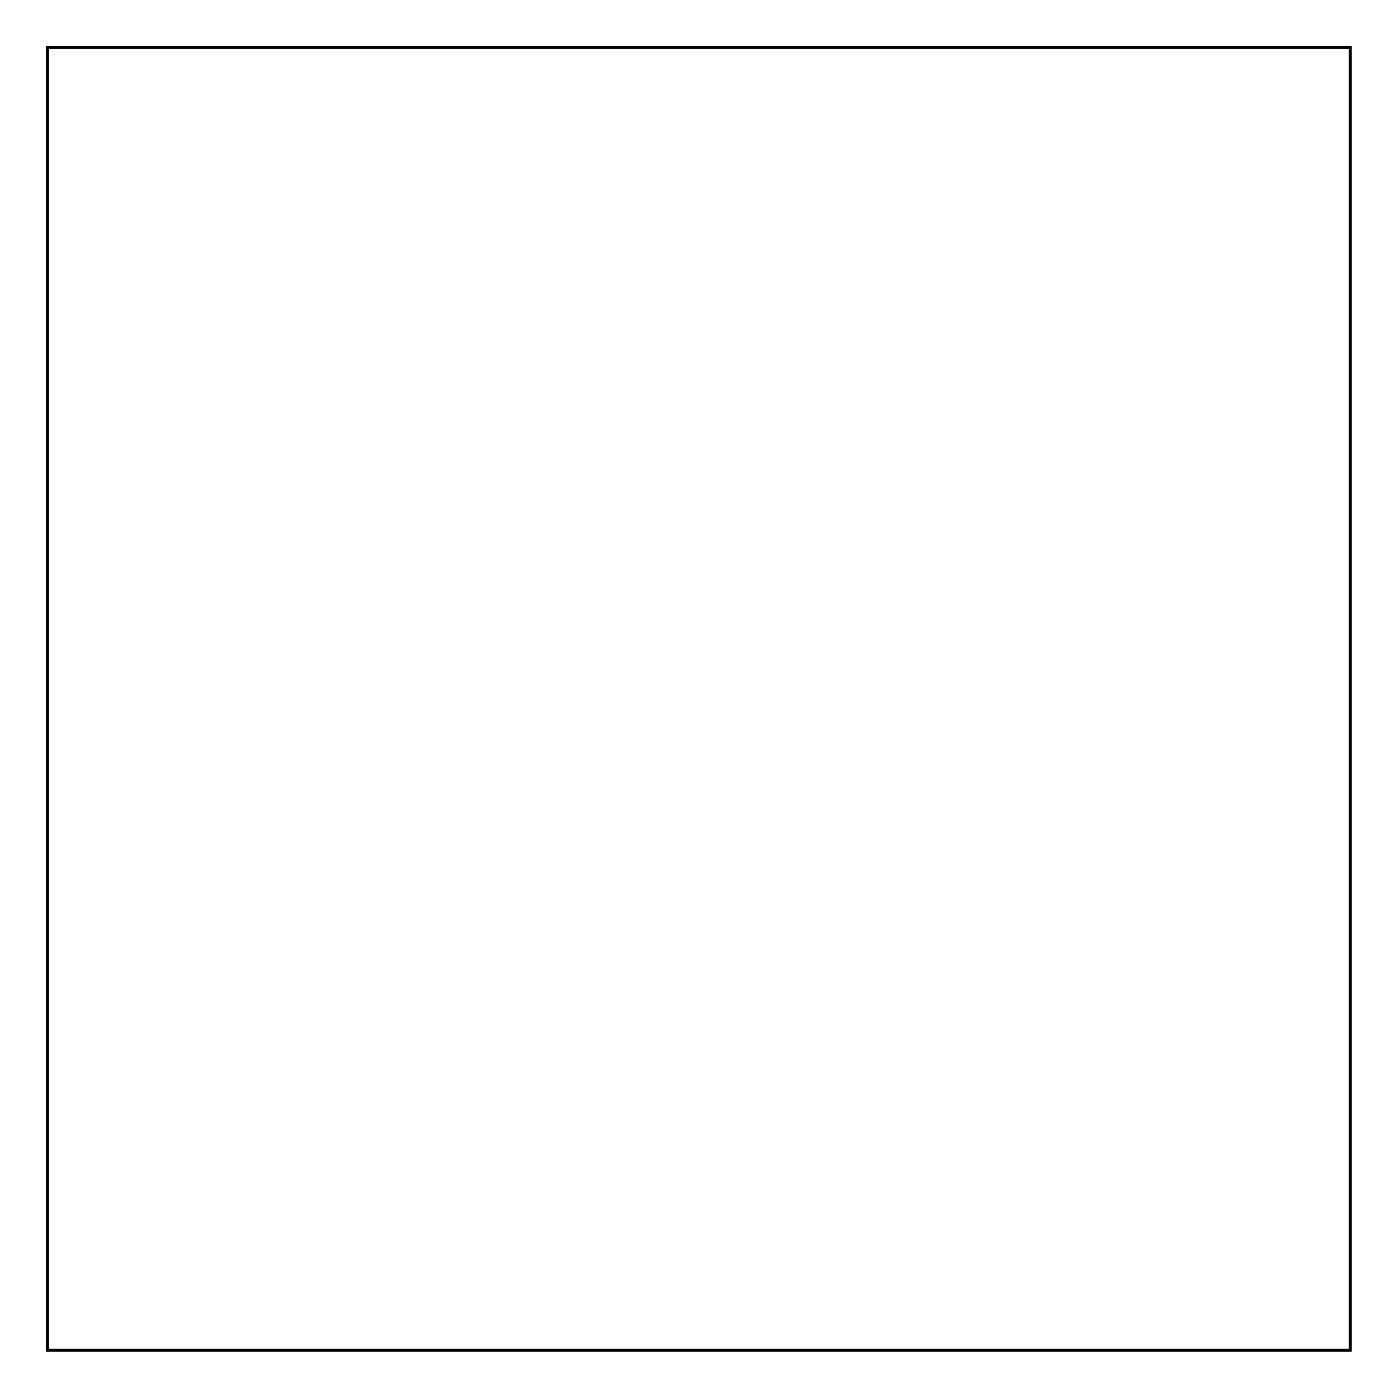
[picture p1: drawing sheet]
<svg xmlns="http://www.w3.org/2000/svg" width="107mm" height="107mm" viewBox="0 0 107 107" stroke-linecap="round" stroke-linejoin="round" font-family="sans-serif">
<path d="M3.6 3.6h99.8v99.8h-99.8z" fill="none" stroke="#000" stroke-width=".2"/>
<path d="M3.6 3.6h99.8v99.8h-99.8zM3.6 3.6v99.8h99.8v-99.8z" fill="#000"/>
<circle cx="59.8" cy="85.1" r=".74" fill="#fff"/>
<circle cx="59.8" cy="85.1" r=".74" fill="none" stroke="#fff" stroke-width=".76" stroke-linecap="butt"/>
<circle cx="57.3" cy="85.1" r=".74" fill="#fff"/>
<circle cx="57.3" cy="85.1" r=".74" fill="none" stroke="#fff" stroke-width=".76" stroke-linecap="butt"/>
<circle cx="54.7" cy="85.1" r=".74" fill="#fff"/>
<circle cx="54.7" cy="85.1" r=".74" fill="none" stroke="#fff" stroke-width=".76" stroke-linecap="butt"/>
<circle cx="62.3" cy="80" r=".76" fill="#fff"/>
<circle cx="62.3" cy="80" r=".76" fill="none" stroke="#fff" stroke-width=".25"/>
<circle cx="59.8" cy="80" r=".76" fill="#fff"/>
<circle cx="59.8" cy="80" r=".76" fill="none" stroke="#fff" stroke-width=".25"/>
<circle cx="57.3" cy="80" r=".76" fill="#fff"/>
<circle cx="57.3" cy="80" r=".76" fill="none" stroke="#fff" stroke-width=".25"/>
<circle cx="54.7" cy="80" r=".76" fill="#fff"/>
<circle cx="54.7" cy="80" r=".76" fill="none" stroke="#fff" stroke-width=".25"/>
<circle cx="44.6" cy="85.1" r=".7" fill="#fff"/>
<circle cx="44.6" cy="85.1" r=".7" fill="none" stroke="#fff" stroke-width=".76" stroke-linecap="butt"/>
<circle cx="44.6" cy="75" r=".7" fill="#fff"/>
<circle cx="44.6" cy="75" r=".7" fill="none" stroke="#fff" stroke-width=".76" stroke-linecap="butt"/>
<circle cx="6.5" cy="100.4" r="1.6" fill="#fff"/>
<circle cx="6.5" cy="100.4" r="1.6" fill="none" stroke="#fff" stroke-width=".25"/>
<circle cx="100.4" cy="100.4" r="1.6" fill="#fff"/>
<circle cx="100.4" cy="100.4" r="1.6" fill="none" stroke="#fff" stroke-width=".25"/>
<circle cx="6.5" cy="6.4" r="1.6" fill="#fff"/>
<circle cx="6.5" cy="6.4" r="1.6" fill="none" stroke="#fff" stroke-width=".25"/>
<circle cx="100.4" cy="6.4" r="1.6" fill="#fff"/>
<circle cx="100.4" cy="6.4" r="1.6" fill="none" stroke="#fff" stroke-width=".25"/>
<circle cx="15.8" cy="70.1" r=".73" fill="#fff"/>
<circle cx="15.8" cy="70.1" r=".73" fill="none" stroke="#fff" stroke-width=".71" stroke-linecap="butt"/>
<circle cx="18.3" cy="70.1" r=".73" fill="#fff"/>
<circle cx="18.3" cy="70.1" r=".73" fill="none" stroke="#fff" stroke-width=".71" stroke-linecap="butt"/>
<circle cx="20.8" cy="70.1" r=".73" fill="#fff"/>
<circle cx="20.8" cy="70.1" r=".73" fill="none" stroke="#fff" stroke-width=".71" stroke-linecap="butt"/>
<circle cx="23.4" cy="70.1" r=".73" fill="#fff"/>
<circle cx="23.4" cy="70.1" r=".73" fill="none" stroke="#fff" stroke-width=".71" stroke-linecap="butt"/>
<circle cx="25.9" cy="70.1" r=".73" fill="#fff"/>
<circle cx="25.9" cy="70.1" r=".73" fill="none" stroke="#fff" stroke-width=".71" stroke-linecap="butt"/>
<circle cx="28.5" cy="70.1" r=".73" fill="#fff"/>
<circle cx="28.5" cy="70.1" r=".73" fill="none" stroke="#fff" stroke-width=".71" stroke-linecap="butt"/>
<circle cx="31" cy="70.1" r=".73" fill="#fff"/>
<circle cx="31" cy="70.1" r=".73" fill="none" stroke="#fff" stroke-width=".71" stroke-linecap="butt"/>
<circle cx="33.5" cy="70.1" r=".73" fill="#fff"/>
<circle cx="33.5" cy="70.1" r=".73" fill="none" stroke="#fff" stroke-width=".71" stroke-linecap="butt"/>
<circle cx="36.1" cy="70.1" r=".73" fill="#fff"/>
<circle cx="36.1" cy="70.1" r=".73" fill="none" stroke="#fff" stroke-width=".71" stroke-linecap="butt"/>
<circle cx="38.6" cy="70.1" r=".73" fill="#fff"/>
<circle cx="38.6" cy="70.1" r=".73" fill="none" stroke="#fff" stroke-width=".71" stroke-linecap="butt"/>
<circle cx="41.1" cy="70.1" r=".73" fill="#fff"/>
<circle cx="41.1" cy="70.1" r=".73" fill="none" stroke="#fff" stroke-width=".71" stroke-linecap="butt"/>
<circle cx="43.7" cy="70.1" r=".73" fill="#fff"/>
<circle cx="43.7" cy="70.1" r=".73" fill="none" stroke="#fff" stroke-width=".71" stroke-linecap="butt"/>
<circle cx="46.2" cy="70.1" r=".73" fill="#fff"/>
<circle cx="46.2" cy="70.1" r=".73" fill="none" stroke="#fff" stroke-width=".71" stroke-linecap="butt"/>
<circle cx="48.8" cy="70.1" r=".73" fill="#fff"/>
<circle cx="48.8" cy="70.1" r=".73" fill="none" stroke="#fff" stroke-width=".71" stroke-linecap="butt"/>
<circle cx="51.3" cy="70.1" r=".73" fill="#fff"/>
<circle cx="51.3" cy="70.1" r=".73" fill="none" stroke="#fff" stroke-width=".71" stroke-linecap="butt"/>
<circle cx="53.8" cy="70.1" r=".73" fill="#fff"/>
<circle cx="53.8" cy="70.1" r=".73" fill="none" stroke="#fff" stroke-width=".71" stroke-linecap="butt"/>
<circle cx="56.4" cy="70.1" r=".73" fill="#fff"/>
<circle cx="56.4" cy="70.1" r=".73" fill="none" stroke="#fff" stroke-width=".71" stroke-linecap="butt"/>
<circle cx="58.9" cy="70.1" r=".73" fill="#fff"/>
<circle cx="58.9" cy="70.1" r=".73" fill="none" stroke="#fff" stroke-width=".71" stroke-linecap="butt"/>
<circle cx="61.5" cy="70.1" r=".73" fill="#fff"/>
<circle cx="61.5" cy="70.1" r=".73" fill="none" stroke="#fff" stroke-width=".71" stroke-linecap="butt"/>
<circle cx="61.5" cy="45.1" r=".73" fill="#fff"/>
<circle cx="61.5" cy="45.1" r=".73" fill="none" stroke="#fff" stroke-width=".71" stroke-linecap="butt"/>
<circle cx="58.9" cy="45.1" r=".73" fill="#fff"/>
<circle cx="58.9" cy="45.1" r=".73" fill="none" stroke="#fff" stroke-width=".71" stroke-linecap="butt"/>
<circle cx="56.4" cy="45.1" r=".73" fill="#fff"/>
<circle cx="56.4" cy="45.1" r=".73" fill="none" stroke="#fff" stroke-width=".71" stroke-linecap="butt"/>
<circle cx="53.8" cy="45.1" r=".73" fill="#fff"/>
<circle cx="53.8" cy="45.1" r=".73" fill="none" stroke="#fff" stroke-width=".71" stroke-linecap="butt"/>
<circle cx="51.3" cy="45.1" r=".73" fill="#fff"/>
<circle cx="51.3" cy="45.1" r=".73" fill="none" stroke="#fff" stroke-width=".71" stroke-linecap="butt"/>
<circle cx="48.8" cy="45.1" r=".73" fill="#fff"/>
<circle cx="48.8" cy="45.1" r=".73" fill="none" stroke="#fff" stroke-width=".71" stroke-linecap="butt"/>
<circle cx="46.2" cy="45.1" r=".73" fill="#fff"/>
<circle cx="46.2" cy="45.1" r=".73" fill="none" stroke="#fff" stroke-width=".71" stroke-linecap="butt"/>
<circle cx="43.7" cy="45.1" r=".73" fill="#fff"/>
<circle cx="43.7" cy="45.1" r=".73" fill="none" stroke="#fff" stroke-width=".71" stroke-linecap="butt"/>
<circle cx="41.1" cy="45.1" r=".73" fill="#fff"/>
<circle cx="41.1" cy="45.1" r=".73" fill="none" stroke="#fff" stroke-width=".71" stroke-linecap="butt"/>
<circle cx="38.6" cy="45.1" r=".73" fill="#fff"/>
<circle cx="38.6" cy="45.1" r=".73" fill="none" stroke="#fff" stroke-width=".71" stroke-linecap="butt"/>
<circle cx="36.1" cy="45.1" r=".73" fill="#fff"/>
<circle cx="36.1" cy="45.1" r=".73" fill="none" stroke="#fff" stroke-width=".71" stroke-linecap="butt"/>
<circle cx="33.5" cy="45.1" r=".73" fill="#fff"/>
<circle cx="33.5" cy="45.1" r=".73" fill="none" stroke="#fff" stroke-width=".71" stroke-linecap="butt"/>
<circle cx="31" cy="45.1" r=".73" fill="#fff"/>
<circle cx="31" cy="45.1" r=".73" fill="none" stroke="#fff" stroke-width=".71" stroke-linecap="butt"/>
<circle cx="28.5" cy="45.1" r=".73" fill="#fff"/>
<circle cx="28.5" cy="45.1" r=".73" fill="none" stroke="#fff" stroke-width=".71" stroke-linecap="butt"/>
<circle cx="25.9" cy="45.1" r=".73" fill="#fff"/>
<circle cx="25.9" cy="45.1" r=".73" fill="none" stroke="#fff" stroke-width=".71" stroke-linecap="butt"/>
<circle cx="23.4" cy="45.1" r=".73" fill="#fff"/>
<circle cx="23.4" cy="45.1" r=".73" fill="none" stroke="#fff" stroke-width=".71" stroke-linecap="butt"/>
<circle cx="20.8" cy="45.1" r=".73" fill="#fff"/>
<circle cx="20.8" cy="45.1" r=".73" fill="none" stroke="#fff" stroke-width=".71" stroke-linecap="butt"/>
<circle cx="18.3" cy="45.1" r=".73" fill="#fff"/>
<circle cx="18.3" cy="45.1" r=".73" fill="none" stroke="#fff" stroke-width=".71" stroke-linecap="butt"/>
<circle cx="15.8" cy="45.1" r=".73" fill="#fff"/>
<circle cx="15.8" cy="45.1" r=".73" fill="none" stroke="#fff" stroke-width=".71" stroke-linecap="butt"/>
<path d="M92.1 71.6h1.5v1.6h-1.5z" fill="#fff"/>
<path d="M92.1 71.6h1.5v1.6h-1.5z" fill="none" stroke="#fff" stroke-width=".76" stroke-linecap="butt"/>
<circle cx="92.8" cy="72.4" r=".76" fill="#fff"/>
<circle cx="92.8" cy="72.4" r=".76" fill="none" stroke="#fff" stroke-width=".76" stroke-linecap="butt"/>
<circle cx="92.8" cy="77.5" r=".76" fill="#fff"/>
<circle cx="92.8" cy="77.5" r=".76" fill="none" stroke="#fff" stroke-width=".76" stroke-linecap="butt"/>
<path d="M92.1 84.3h1.5v1.6h-1.5z" fill="#fff"/>
<path d="M92.1 84.3h1.5v1.6h-1.5z" fill="none" stroke="#fff" stroke-width=".76" stroke-linecap="butt"/>
<circle cx="92.8" cy="85.1" r=".76" fill="#fff"/>
<circle cx="92.8" cy="85.1" r=".76" fill="none" stroke="#fff" stroke-width=".76" stroke-linecap="butt"/>
<circle cx="92.8" cy="90.2" r=".76" fill="#fff"/>
<circle cx="92.8" cy="90.2" r=".76" fill="none" stroke="#fff" stroke-width=".76" stroke-linecap="butt"/>
<path d="M56.5 13.2h1.5v1.6h-1.5z" fill="#fff"/>
<path d="M56.5 13.2h1.5v1.6h-1.5z" fill="none" stroke="#fff" stroke-width=".76" stroke-linecap="butt"/>
<circle cx="57.3" cy="14" r=".76" fill="#fff"/>
<circle cx="57.3" cy="14" r=".76" fill="none" stroke="#fff" stroke-width=".76" stroke-linecap="butt"/>
<circle cx="62.3" cy="14" r=".76" fill="#fff"/>
<circle cx="62.3" cy="14" r=".76" fill="none" stroke="#fff" stroke-width=".76" stroke-linecap="butt"/>
<path d="M87 13.2h1.5v1.6h-1.5z" fill="#fff"/>
<path d="M87 13.2h1.5v1.6h-1.5z" fill="none" stroke="#fff" stroke-width=".76" stroke-linecap="butt"/>
<circle cx="87.7" cy="14" r=".76" fill="#fff"/>
<circle cx="87.7" cy="14" r=".76" fill="none" stroke="#fff" stroke-width=".76" stroke-linecap="butt"/>
<circle cx="92.8" cy="14" r=".76" fill="#fff"/>
<circle cx="92.8" cy="14" r=".76" fill="none" stroke="#fff" stroke-width=".76" stroke-linecap="butt"/>
<path d="M71.7 13.2h1.6v1.6h-1.6z" fill="#fff"/>
<path d="M71.7 13.2h1.6v1.6h-1.6z" fill="none" stroke="#fff" stroke-width=".76" stroke-linecap="butt"/>
<circle cx="72.5" cy="14" r=".76" fill="#fff"/>
<circle cx="72.5" cy="14" r=".76" fill="none" stroke="#fff" stroke-width=".76" stroke-linecap="butt"/>
<circle cx="77.6" cy="14" r=".76" fill="#fff"/>
<circle cx="77.6" cy="14" r=".76" fill="none" stroke="#fff" stroke-width=".76" stroke-linecap="butt"/>
<path d="M41.3 13.2h1.5v1.6h-1.5z" fill="#fff"/>
<path d="M41.3 13.2h1.5v1.6h-1.5z" fill="none" stroke="#fff" stroke-width=".76" stroke-linecap="butt"/>
<circle cx="42" cy="14" r=".76" fill="#fff"/>
<circle cx="42" cy="14" r=".76" fill="none" stroke="#fff" stroke-width=".76" stroke-linecap="butt"/>
<circle cx="47.1" cy="14" r=".76" fill="#fff"/>
<circle cx="47.1" cy="14" r=".76" fill="none" stroke="#fff" stroke-width=".76" stroke-linecap="butt"/>
<path d="M26 13.2h1.5v1.6h-1.5z" fill="#fff"/>
<path d="M26 13.2h1.5v1.6h-1.5z" fill="none" stroke="#fff" stroke-width=".76" stroke-linecap="butt"/>
<circle cx="26.8" cy="14" r=".76" fill="#fff"/>
<circle cx="26.8" cy="14" r=".76" fill="none" stroke="#fff" stroke-width=".76" stroke-linecap="butt"/>
<circle cx="31.9" cy="14" r=".76" fill="#fff"/>
<circle cx="31.9" cy="14" r=".76" fill="none" stroke="#fff" stroke-width=".76" stroke-linecap="butt"/>
<path d="M13.3 13.2h1.5v1.6h-1.5z" fill="#fff"/>
<path d="M13.3 13.2h1.5v1.6h-1.5z" fill="none" stroke="#fff" stroke-width=".76" stroke-linecap="butt"/>
<circle cx="14.1" cy="14" r=".76" fill="#fff"/>
<circle cx="14.1" cy="14" r=".76" fill="none" stroke="#fff" stroke-width=".76" stroke-linecap="butt"/>
<circle cx="19.2" cy="14" r=".76" fill="#fff"/>
<circle cx="19.2" cy="14" r=".76" fill="none" stroke="#fff" stroke-width=".76" stroke-linecap="butt"/>
<path d="M92.1 46.2h1.5v1.6h-1.5z" fill="#fff"/>
<path d="M92.1 46.2h1.5v1.6h-1.5z" fill="none" stroke="#fff" stroke-width=".76" stroke-linecap="butt"/>
<circle cx="92.8" cy="47" r=".76" fill="#fff"/>
<circle cx="92.8" cy="47" r=".76" fill="none" stroke="#fff" stroke-width=".76" stroke-linecap="butt"/>
<circle cx="92.8" cy="52.1" r=".76" fill="#fff"/>
<circle cx="92.8" cy="52.1" r=".76" fill="none" stroke="#fff" stroke-width=".76" stroke-linecap="butt"/>
<path d="M92.1 58.9h1.5v1.6h-1.5z" fill="#fff"/>
<path d="M92.1 58.9h1.5v1.6h-1.5z" fill="none" stroke="#fff" stroke-width=".76" stroke-linecap="butt"/>
<circle cx="92.8" cy="59.7" r=".76" fill="#fff"/>
<circle cx="92.8" cy="59.7" r=".76" fill="none" stroke="#fff" stroke-width=".76" stroke-linecap="butt"/>
<circle cx="92.8" cy="64.8" r=".76" fill="#fff"/>
<circle cx="92.8" cy="64.8" r=".76" fill="none" stroke="#fff" stroke-width=".76" stroke-linecap="butt"/>
<path d="M59 92h1.6v1.5h-1.6z" fill="#fff"/>
<path d="M59 92h1.6v1.5h-1.6z" fill="none" stroke="#fff" stroke-width=".76" stroke-linecap="butt"/>
<circle cx="59.8" cy="92.7" r=".76" fill="#fff"/>
<circle cx="59.8" cy="92.7" r=".76" fill="none" stroke="#fff" stroke-width=".76" stroke-linecap="butt"/>
<circle cx="54.7" cy="92.7" r=".76" fill="#fff"/>
<circle cx="54.7" cy="92.7" r=".76" fill="none" stroke="#fff" stroke-width=".76" stroke-linecap="butt"/>
<path d="M20.9 92h1.6v1.5h-1.6z" fill="#fff"/>
<path d="M20.9 92h1.6v1.5h-1.6z" fill="none" stroke="#fff" stroke-width=".76" stroke-linecap="butt"/>
<circle cx="21.7" cy="92.7" r=".76" fill="#fff"/>
<circle cx="21.7" cy="92.7" r=".76" fill="none" stroke="#fff" stroke-width=".76" stroke-linecap="butt"/>
<circle cx="16.6" cy="92.7" r=".76" fill="#fff"/>
<circle cx="16.6" cy="92.7" r=".76" fill="none" stroke="#fff" stroke-width=".76" stroke-linecap="butt"/>
<path d="M33.6 92h1.6v1.5h-1.6z" fill="#fff"/>
<path d="M33.6 92h1.6v1.5h-1.6z" fill="none" stroke="#fff" stroke-width=".76" stroke-linecap="butt"/>
<circle cx="34.4" cy="92.7" r=".76" fill="#fff"/>
<circle cx="34.4" cy="92.7" r=".76" fill="none" stroke="#fff" stroke-width=".76" stroke-linecap="butt"/>
<circle cx="29.3" cy="92.7" r=".76" fill="#fff"/>
<circle cx="29.3" cy="92.7" r=".76" fill="none" stroke="#fff" stroke-width=".76" stroke-linecap="butt"/>
<path d="M46.3 92h1.6v1.5h-1.6z" fill="#fff"/>
<path d="M46.3 92h1.6v1.5h-1.6z" fill="none" stroke="#fff" stroke-width=".76" stroke-linecap="butt"/>
<circle cx="47.1" cy="92.7" r=".76" fill="#fff"/>
<circle cx="47.1" cy="92.7" r=".76" fill="none" stroke="#fff" stroke-width=".76" stroke-linecap="butt"/>
<circle cx="42" cy="92.7" r=".76" fill="#fff"/>
<circle cx="42" cy="92.7" r=".76" fill="none" stroke="#fff" stroke-width=".76" stroke-linecap="butt"/>
<path d="M84.4 92h1.6v1.5h-1.6z" fill="#fff"/>
<path d="M84.4 92h1.6v1.5h-1.6z" fill="none" stroke="#fff" stroke-width=".76" stroke-linecap="butt"/>
<circle cx="85.2" cy="92.7" r=".76" fill="#fff"/>
<circle cx="85.2" cy="92.7" r=".76" fill="none" stroke="#fff" stroke-width=".76" stroke-linecap="butt"/>
<circle cx="80.1" cy="92.7" r=".76" fill="#fff"/>
<circle cx="80.1" cy="92.7" r=".76" fill="none" stroke="#fff" stroke-width=".76" stroke-linecap="butt"/>
<path d="M71.7 92h1.6v1.5h-1.6z" fill="#fff"/>
<path d="M71.7 92h1.6v1.5h-1.6z" fill="none" stroke="#fff" stroke-width=".76" stroke-linecap="butt"/>
<circle cx="72.5" cy="92.7" r=".76" fill="#fff"/>
<circle cx="72.5" cy="92.7" r=".76" fill="none" stroke="#fff" stroke-width=".76" stroke-linecap="butt"/>
<circle cx="67.4" cy="92.7" r=".76" fill="#fff"/>
<circle cx="67.4" cy="92.7" r=".76" fill="none" stroke="#fff" stroke-width=".76" stroke-linecap="butt"/>
<path d="M13.3 20.8h1.6v1.6h-1.6z" fill="#fff"/>
<path d="M13.3 20.8h1.6v1.6h-1.6z" fill="none" stroke="#fff" stroke-width=".76" stroke-linecap="butt"/>
<circle cx="14.1" cy="21.6" r=".79" fill="#fff"/>
<circle cx="14.1" cy="21.6" r=".79" fill="none" stroke="#fff" stroke-width=".76" stroke-linecap="butt"/>
<circle cx="16.6" cy="21.6" r=".79" fill="#fff"/>
<circle cx="16.6" cy="21.6" r=".79" fill="none" stroke="#fff" stroke-width=".76" stroke-linecap="butt"/>
<circle cx="19.2" cy="21.6" r=".79" fill="#fff"/>
<circle cx="19.2" cy="21.6" r=".79" fill="none" stroke="#fff" stroke-width=".76" stroke-linecap="butt"/>
<path d="M87 20.8h1.5v1.6h-1.5z" fill="#fff"/>
<path d="M87 20.8h1.5v1.6h-1.5z" fill="none" stroke="#fff" stroke-width=".76" stroke-linecap="butt"/>
<circle cx="87.7" cy="21.6" r=".79" fill="#fff"/>
<circle cx="87.7" cy="21.6" r=".79" fill="none" stroke="#fff" stroke-width=".76" stroke-linecap="butt"/>
<circle cx="90.3" cy="21.6" r=".79" fill="#fff"/>
<circle cx="90.3" cy="21.6" r=".79" fill="none" stroke="#fff" stroke-width=".76" stroke-linecap="butt"/>
<circle cx="92.8" cy="21.6" r=".79" fill="#fff"/>
<circle cx="92.8" cy="21.6" r=".79" fill="none" stroke="#fff" stroke-width=".76" stroke-linecap="butt"/>
<path d="M74.3 20.8h1.5v1.6h-1.5z" fill="#fff"/>
<path d="M74.3 20.8h1.5v1.6h-1.5z" fill="none" stroke="#fff" stroke-width=".76" stroke-linecap="butt"/>
<circle cx="75" cy="21.6" r=".79" fill="#fff"/>
<circle cx="75" cy="21.6" r=".79" fill="none" stroke="#fff" stroke-width=".76" stroke-linecap="butt"/>
<circle cx="77.6" cy="21.6" r=".79" fill="#fff"/>
<circle cx="77.6" cy="21.6" r=".79" fill="none" stroke="#fff" stroke-width=".76" stroke-linecap="butt"/>
<circle cx="80.1" cy="21.6" r=".79" fill="#fff"/>
<circle cx="80.1" cy="21.6" r=".79" fill="none" stroke="#fff" stroke-width=".76" stroke-linecap="butt"/>
<path d="M59 20.8h1.6v1.6h-1.6z" fill="#fff"/>
<path d="M59 20.8h1.6v1.6h-1.6z" fill="none" stroke="#fff" stroke-width=".76" stroke-linecap="butt"/>
<circle cx="59.8" cy="21.6" r=".79" fill="#fff"/>
<circle cx="59.8" cy="21.6" r=".79" fill="none" stroke="#fff" stroke-width=".76" stroke-linecap="butt"/>
<circle cx="62.3" cy="21.6" r=".79" fill="#fff"/>
<circle cx="62.3" cy="21.6" r=".79" fill="none" stroke="#fff" stroke-width=".76" stroke-linecap="butt"/>
<circle cx="64.9" cy="21.6" r=".79" fill="#fff"/>
<circle cx="64.9" cy="21.6" r=".79" fill="none" stroke="#fff" stroke-width=".76" stroke-linecap="butt"/>
<path d="M43.8 20.8h1.6v1.6h-1.6z" fill="#fff"/>
<path d="M43.8 20.8h1.6v1.6h-1.6z" fill="none" stroke="#fff" stroke-width=".76" stroke-linecap="butt"/>
<circle cx="44.6" cy="21.6" r=".79" fill="#fff"/>
<circle cx="44.6" cy="21.6" r=".79" fill="none" stroke="#fff" stroke-width=".76" stroke-linecap="butt"/>
<circle cx="47.1" cy="21.6" r=".79" fill="#fff"/>
<circle cx="47.1" cy="21.6" r=".79" fill="none" stroke="#fff" stroke-width=".76" stroke-linecap="butt"/>
<circle cx="49.6" cy="21.6" r=".79" fill="#fff"/>
<circle cx="49.6" cy="21.6" r=".79" fill="none" stroke="#fff" stroke-width=".76" stroke-linecap="butt"/>
<path d="M28.5 20.8h1.6v1.6h-1.6z" fill="#fff"/>
<path d="M28.5 20.8h1.6v1.6h-1.6z" fill="none" stroke="#fff" stroke-width=".76" stroke-linecap="butt"/>
<circle cx="29.3" cy="21.6" r=".79" fill="#fff"/>
<circle cx="29.3" cy="21.6" r=".79" fill="none" stroke="#fff" stroke-width=".76" stroke-linecap="butt"/>
<circle cx="31.9" cy="21.6" r=".79" fill="#fff"/>
<circle cx="31.9" cy="21.6" r=".79" fill="none" stroke="#fff" stroke-width=".76" stroke-linecap="butt"/>
<circle cx="34.4" cy="21.6" r=".79" fill="#fff"/>
<circle cx="34.4" cy="21.6" r=".79" fill="none" stroke="#fff" stroke-width=".76" stroke-linecap="butt"/>
<circle cx="11.5" cy="34.3" r=".7" fill="#fff"/>
<circle cx="11.5" cy="34.3" r=".7" fill="none" stroke="#fff" stroke-width=".76" stroke-linecap="butt"/>
<circle cx="21.7" cy="34.3" r=".7" fill="#fff"/>
<circle cx="21.7" cy="34.3" r=".7" fill="none" stroke="#fff" stroke-width=".76" stroke-linecap="butt"/>
<circle cx="11.5" cy="39.4" r=".7" fill="#fff"/>
<circle cx="11.5" cy="39.4" r=".7" fill="none" stroke="#fff" stroke-width=".76" stroke-linecap="butt"/>
<circle cx="21.7" cy="39.4" r=".7" fill="#fff"/>
<circle cx="21.7" cy="39.4" r=".7" fill="none" stroke="#fff" stroke-width=".76" stroke-linecap="butt"/>
<circle cx="87.7" cy="39.4" r=".7" fill="#fff"/>
<circle cx="87.7" cy="39.4" r=".7" fill="none" stroke="#fff" stroke-width=".76" stroke-linecap="butt"/>
<circle cx="97.9" cy="39.4" r=".7" fill="#fff"/>
<circle cx="97.9" cy="39.4" r=".7" fill="none" stroke="#fff" stroke-width=".76" stroke-linecap="butt"/>
<circle cx="72.5" cy="39.4" r=".7" fill="#fff"/>
<circle cx="72.5" cy="39.4" r=".7" fill="none" stroke="#fff" stroke-width=".76" stroke-linecap="butt"/>
<circle cx="82.7" cy="39.4" r=".7" fill="#fff"/>
<circle cx="82.7" cy="39.4" r=".7" fill="none" stroke="#fff" stroke-width=".76" stroke-linecap="butt"/>
<circle cx="57.3" cy="39.4" r=".7" fill="#fff"/>
<circle cx="57.3" cy="39.4" r=".7" fill="none" stroke="#fff" stroke-width=".76" stroke-linecap="butt"/>
<circle cx="67.4" cy="39.4" r=".7" fill="#fff"/>
<circle cx="67.4" cy="39.4" r=".7" fill="none" stroke="#fff" stroke-width=".76" stroke-linecap="butt"/>
<circle cx="42" cy="39.4" r=".7" fill="#fff"/>
<circle cx="42" cy="39.4" r=".7" fill="none" stroke="#fff" stroke-width=".76" stroke-linecap="butt"/>
<circle cx="52.2" cy="39.4" r=".7" fill="#fff"/>
<circle cx="52.2" cy="39.4" r=".7" fill="none" stroke="#fff" stroke-width=".76" stroke-linecap="butt"/>
<circle cx="26.8" cy="39.4" r=".7" fill="#fff"/>
<circle cx="26.8" cy="39.4" r=".7" fill="none" stroke="#fff" stroke-width=".76" stroke-linecap="butt"/>
<circle cx="36.9" cy="39.4" r=".7" fill="#fff"/>
<circle cx="36.9" cy="39.4" r=".7" fill="none" stroke="#fff" stroke-width=".76" stroke-linecap="butt"/>
<circle cx="87.7" cy="34.3" r=".7" fill="#fff"/>
<circle cx="87.7" cy="34.3" r=".7" fill="none" stroke="#fff" stroke-width=".76" stroke-linecap="butt"/>
<circle cx="97.9" cy="34.3" r=".7" fill="#fff"/>
<circle cx="97.9" cy="34.3" r=".7" fill="none" stroke="#fff" stroke-width=".76" stroke-linecap="butt"/>
<circle cx="72.5" cy="34.3" r=".7" fill="#fff"/>
<circle cx="72.5" cy="34.3" r=".7" fill="none" stroke="#fff" stroke-width=".76" stroke-linecap="butt"/>
<circle cx="82.7" cy="34.3" r=".7" fill="#fff"/>
<circle cx="82.7" cy="34.3" r=".7" fill="none" stroke="#fff" stroke-width=".76" stroke-linecap="butt"/>
<circle cx="57.3" cy="34.3" r=".7" fill="#fff"/>
<circle cx="57.3" cy="34.3" r=".7" fill="none" stroke="#fff" stroke-width=".76" stroke-linecap="butt"/>
<circle cx="67.4" cy="34.3" r=".7" fill="#fff"/>
<circle cx="67.4" cy="34.3" r=".7" fill="none" stroke="#fff" stroke-width=".76" stroke-linecap="butt"/>
<circle cx="42" cy="34.3" r=".7" fill="#fff"/>
<circle cx="42" cy="34.3" r=".7" fill="none" stroke="#fff" stroke-width=".76" stroke-linecap="butt"/>
<circle cx="52.2" cy="34.3" r=".7" fill="#fff"/>
<circle cx="52.2" cy="34.3" r=".7" fill="none" stroke="#fff" stroke-width=".76" stroke-linecap="butt"/>
<circle cx="26.8" cy="34.3" r=".7" fill="#fff"/>
<circle cx="26.8" cy="34.3" r=".7" fill="none" stroke="#fff" stroke-width=".76" stroke-linecap="butt"/>
<circle cx="36.9" cy="34.3" r=".7" fill="#fff"/>
<circle cx="36.9" cy="34.3" r=".7" fill="none" stroke="#fff" stroke-width=".76" stroke-linecap="butt"/>
<circle cx="16.6" cy="29.2" r=".6" fill="#fff"/>
<circle cx="16.6" cy="29.2" r=".6" fill="none" stroke="#fff" stroke-width=".65" stroke-linecap="butt"/>
<path d="M16 28.6h1.2v1.2h-1.2z" fill="#fff"/>
<path d="M16 28.6h1.2v1.2h-1.2z" fill="none" stroke="#fff" stroke-width=".65" stroke-linecap="butt"/>
<circle cx="16.6" cy="26.7" r=".6" fill="#fff"/>
<circle cx="16.6" cy="26.7" r=".6" fill="none" stroke="#fff" stroke-width=".65" stroke-linecap="butt"/>
<circle cx="90.3" cy="29.2" r=".6" fill="#fff"/>
<circle cx="90.3" cy="29.2" r=".6" fill="none" stroke="#fff" stroke-width=".65" stroke-linecap="butt"/>
<path d="M89.7 28.6h1.2v1.2h-1.2z" fill="#fff"/>
<path d="M89.7 28.6h1.2v1.2h-1.2z" fill="none" stroke="#fff" stroke-width=".65" stroke-linecap="butt"/>
<circle cx="90.3" cy="26.7" r=".6" fill="#fff"/>
<circle cx="90.3" cy="26.7" r=".6" fill="none" stroke="#fff" stroke-width=".65" stroke-linecap="butt"/>
<circle cx="77.6" cy="29.2" r=".6" fill="#fff"/>
<circle cx="77.6" cy="29.2" r=".6" fill="none" stroke="#fff" stroke-width=".65" stroke-linecap="butt"/>
<path d="M77 28.6h1.2v1.2h-1.2z" fill="#fff"/>
<path d="M77 28.6h1.2v1.2h-1.2z" fill="none" stroke="#fff" stroke-width=".65" stroke-linecap="butt"/>
<circle cx="77.6" cy="26.7" r=".6" fill="#fff"/>
<circle cx="77.6" cy="26.7" r=".6" fill="none" stroke="#fff" stroke-width=".65" stroke-linecap="butt"/>
<circle cx="62.3" cy="29.2" r=".6" fill="#fff"/>
<circle cx="62.3" cy="29.2" r=".6" fill="none" stroke="#fff" stroke-width=".65" stroke-linecap="butt"/>
<path d="M61.7 28.6h1.2v1.2h-1.2z" fill="#fff"/>
<path d="M61.7 28.6h1.2v1.2h-1.2z" fill="none" stroke="#fff" stroke-width=".65" stroke-linecap="butt"/>
<circle cx="62.3" cy="26.7" r=".6" fill="#fff"/>
<circle cx="62.3" cy="26.7" r=".6" fill="none" stroke="#fff" stroke-width=".65" stroke-linecap="butt"/>
<circle cx="47.1" cy="29.2" r=".6" fill="#fff"/>
<circle cx="47.1" cy="29.2" r=".6" fill="none" stroke="#fff" stroke-width=".65" stroke-linecap="butt"/>
<path d="M46.5 28.6h1.2v1.2h-1.2z" fill="#fff"/>
<path d="M46.5 28.6h1.2v1.2h-1.2z" fill="none" stroke="#fff" stroke-width=".65" stroke-linecap="butt"/>
<circle cx="47.1" cy="26.7" r=".6" fill="#fff"/>
<circle cx="47.1" cy="26.7" r=".6" fill="none" stroke="#fff" stroke-width=".65" stroke-linecap="butt"/>
<circle cx="31.9" cy="29.2" r=".6" fill="#fff"/>
<circle cx="31.9" cy="29.2" r=".6" fill="none" stroke="#fff" stroke-width=".65" stroke-linecap="butt"/>
<path d="M31.3 28.6h1.2v1.2h-1.2z" fill="#fff"/>
<path d="M31.3 28.6h1.2v1.2h-1.2z" fill="none" stroke="#fff" stroke-width=".65" stroke-linecap="butt"/>
<circle cx="31.9" cy="26.7" r=".6" fill="#fff"/>
<circle cx="31.9" cy="26.7" r=".6" fill="none" stroke="#fff" stroke-width=".65" stroke-linecap="butt"/>
<circle cx="69.1" cy="41.6" r=".35" fill="#fff"/>
<circle cx="69.1" cy="41.6" r=".35" fill="none" stroke="#fff" stroke-width=".55"/>
<circle cx="62.4" cy="34.9" r=".35" fill="#fff"/>
<circle cx="62.4" cy="34.9" r=".35" fill="none" stroke="#fff" stroke-width=".55"/>
</svg>
